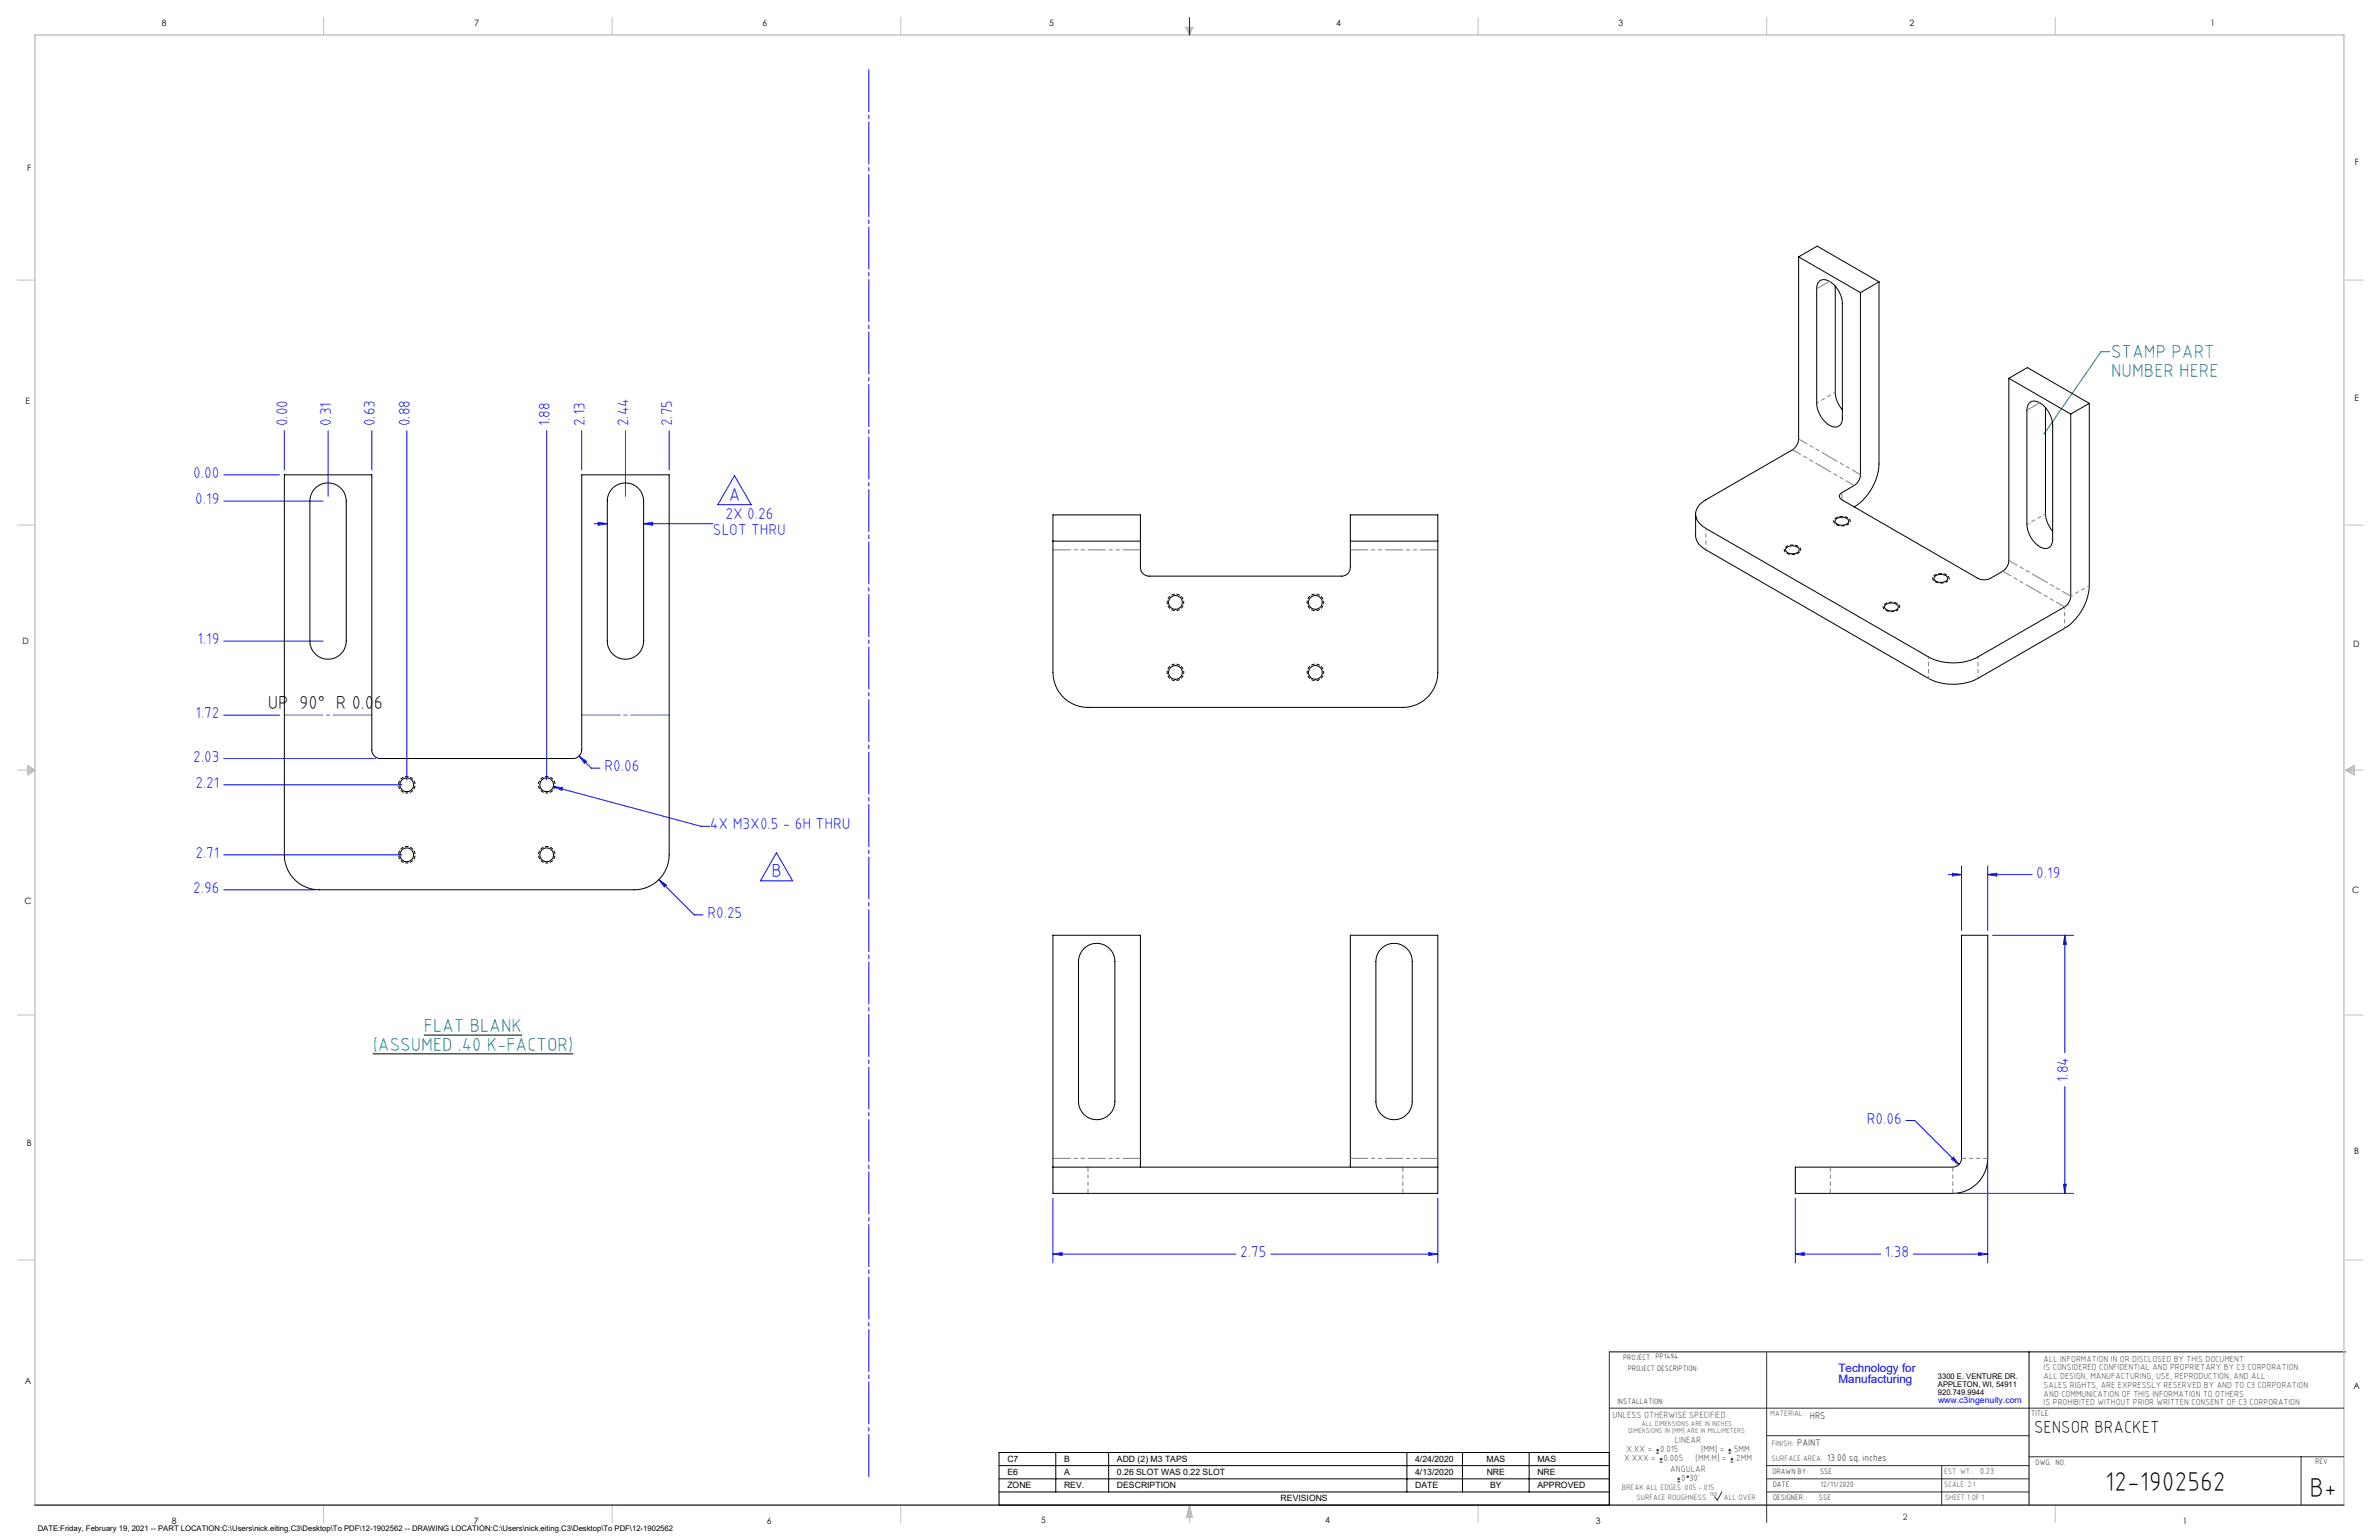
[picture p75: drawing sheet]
<svg xmlns="http://www.w3.org/2000/svg" width="864mm" height="559mm" viewBox="0 0 864 559" stroke-linecap="round" stroke-linejoin="round" font-family="sans-serif">
<defs><g id="words">
<g font-size="9.9">
<text x="764.2" y="541.1">12-1902562</text>
<text x="838.3" y="543.2">B+</text>
</g>
<g font-size="6.8" fill="#008080">
<text x="766.4" y="130">STAMP PART</text>
<text x="766.4" y="136.8">NUMBER HERE</text>
<text x="153.9" y="374.6">FLAT BLANK</text>
<text x="135.3" y="381.4">(ASSUMED .40 K-FACTOR)</text>
</g>
<g font-size="6.8" fill="#00f">
<text x="264.6" y="181.8">A</text>
<text x="280.1" y="318.3">B</text>
</g>
<text font-size="6.8" x="97.2" y="257.4">UP 90° R 0.06</text>
<text font-size="6.3" x="738.4" y="519.9">SENSOR BRACKET</text>
<g font-size="5.7" fill="#00f">
<text x="104.4" y="154.7" transform="rotate(-90 104.4 154.7)">0.00</text>
<text x="120.2" y="154.7" transform="rotate(-90 120.2 154.7)">0.31</text>
<text x="136.1" y="154.7" transform="rotate(-90 136.1 154.7)">0.63</text>
<text x="148.8" y="154.7" transform="rotate(-90 148.8 154.7)">0.88</text>
<text x="199.6" y="154.7" transform="rotate(-90 199.6 154.7)">1.88</text>
<text x="212.3" y="154.7" transform="rotate(-90 212.3 154.7)">2.13</text>
<text x="228.2" y="154.7" transform="rotate(-90 228.2 154.7)">2.44</text>
<text x="244.1" y="154.7" transform="rotate(-90 244.1 154.7)">2.75</text>
<text x="70.1" y="173.4">0.00</text>
<text x="70.9" y="182.9">0.19</text>
<text x="263.4" y="188.3">2X 0.26</text>
<text x="258.8" y="194">SLOT THRU</text>
<text x="71.7" y="233.7">1.19</text>
<text x="70.9" y="260.6">1.72</text>
<text x="70.1" y="276.4">2.03</text>
<text x="219.4" y="279.9">R0.06</text>
<text x="70.9" y="285.9">2.21</text>
<text x="257.7" y="301">4X M3X0.5 - 6H THRU</text>
<text x="70.9" y="311.3">2.71</text>
<text x="70.1" y="324">2.96</text>
<text x="739.2" y="318.5">0.19</text>
<text x="256.8" y="333.1">R0.25</text>
<text x="750.7" y="392.7" transform="rotate(-90 750.7 392.7)">1.84</text>
<text x="677.7" y="407.7">R0.06</text>
<text x="450.2" y="456.2">2.75</text>
<text x="684.3" y="456.2">1.38</text>
</g>
<g font-size="4.2" fill="#00f">
<text x="667.4" y="497.7">Technology for</text>
<text x="667.4" y="502">Manufacturing</text>
</g>
<g font-size="3.5">
<text x="657" y="514.9">HRS</text>
<text x="652.4" y="524.7">PAINT</text>
<text x="663.3" y="530.1">13.00 sq. inches</text>
</g>
<g font-size="3.3" fill="#382c30">
<text x="585.4" y="514.4">UNLESS OTHERWISE SPECIFIED:</text>
<text x="590.4" y="526.8">X.XX =</text>
<text x="602.6" y="526.8">0.015</text>
<text x="608" y="523.6">LINEAR</text>
<text x="617.5" y="526.8">[MM] =</text>
<text x="628.8" y="526.8">.5MM</text>
<text x="589.6" y="530.1">X.XXX =</text>
<text x="603.9" y="530.1">0.005</text>
<text x="606.3" y="534">ANGULAR</text>
<text x="615.5" y="530.1">[MM.M] =</text>
<text x="629.6" y="530.1">.2MM</text>
<text x="610.3" y="537.3">0</text>
<text x="613.2" y="537.3">30'</text>
</g>
<g font-size="3.2">
<text x="58.8" y="9.6">8</text>
<text x="172.3" y="9.5">7</text>
<text x="276.8" y="9.5">6</text>
<text x="380.9" y="9.6">5</text>
<text x="485" y="9.5">4</text>
<text x="587.5" y="9.5">3</text>
<text x="693.1" y="9.5">2</text>
<text x="802.4" y="9.5">1</text>
<text x="854.9" y="59.8">F</text>
<text x="9.9" y="62">F</text>
<text x="9.3" y="146.5">E</text>
<text x="854.7" y="145.5">E</text>
<text x="8.2" y="233.6">D</text>
<text x="854.3" y="234.9">D</text>
<text x="8.9" y="328.1">C</text>
<text x="853.9" y="324.1">C</text>
<text x="9.7" y="415.8">B</text>
<text x="854.6" y="418.6">B</text>
<text x="9" y="502">A</text>
<text x="854.3" y="503.9">A</text>
<text x="62.3" y="552.9">8</text>
<text x="172" y="552.9">7</text>
<text x="278.3" y="552.9">6</text>
<text x="377.9" y="552.8">5</text>
<text x="481" y="552.8">4</text>
<text x="579.3" y="552.8">3</text>
<text x="792.4" y="552.8">1</text>
</g>
<g font-size="3.2" fill="#382c30">
<text x="741.9" y="494.1">ALL INFORMATION IN OR DISCLOSED BY THIS DOCUMENT</text>
<text x="741.9" y="497.3">IS CONSIDERED CONFIDENTIAL AND PROPRIETARY BY C3 CORPORATION.</text>
<text x="741.9" y="500.4">ALL DESIGN, MANUFACTURING, USE, REPRODUCTION, AND ALL</text>
<text x="741.9" y="503.6">SALES RIGHTS, ARE EXPRESSLY RESERVED BY AND TO C3 CORPORATION</text>
<text x="741.9" y="506.8">AND COMMUNICATION OF THIS INFORMATION TO OTHERS</text>
<text x="741.9" y="510">IS PROHIBITED WITHOUT PRIOR WRITTEN CONSENT OF C3 CORPORATION</text>
<text x="718.8" y="534.7">0.23</text>
<text x="690.7" y="551.6">2</text>
</g>
<text font-size="3.1" fill="#00f" x="703.5" y="509.2">www.c3ingenuity.com</text>
<g font-size="3.1">
<text x="365.7" y="530.5">C7</text>
<text x="386.3" y="530.5">B</text>
<text x="405.5" y="530.5">ADD (2) M3 TAPS</text>
<text x="513.7" y="530.5">4/24/2020</text>
<text x="539.6" y="530.5">MAS</text>
<text x="558.1" y="530.5">MAS</text>
<text x="365.7" y="535.3">E6</text>
<text x="386.3" y="535.3">A</text>
<text x="405.5" y="535.3">0.26 SLOT WAS 0.22 SLOT</text>
<text x="513.7" y="535.3">4/13/2020</text>
<text x="539.7" y="535.3">NRE</text>
<text x="558.1" y="535.3">NRE</text>
<text x="365.7" y="540">ZONE</text>
<text x="386.3" y="540">REV.</text>
<text x="405.5" y="540">DESCRIPTION</text>
<text x="464.9" y="544.8">REVISIONS</text>
<text x="513.7" y="540">DATE</text>
<text x="540.9" y="540">BY</text>
<text x="558.1" y="540">APPROVED</text>
</g>
<g font-size="2.8">
<text x="589.2" y="493.3">PROJECT: PP1494</text>
<text x="590.9" y="497.3">PROJECT DESCRIPTION:</text>
<text x="703.5" y="500.5">3300 E. VENTURE DR.</text>
<text x="703.5" y="503.3">APPLETON, WI, 54911</text>
<text x="587.1" y="509.6">INSTALLATION:</text>
<text x="703.5" y="506.2">920.749.9944</text>
<text x="737.3" y="513.8">TITLE:</text>
<text x="738.9" y="531.5">DWG. NO.</text>
<text x="840.5" y="531.3">REV</text>
<text x="643.4" y="534.9">DRAWN BY:</text>
<text x="643.5" y="539.7">DATE:</text>
<text x="660.7" y="534.7">SSE</text>
<text x="660.9" y="539.6">12/11/2020</text>
<text x="643.6" y="544.4">DESIGNER:</text>
<text x="660.3" y="544.3">SSE</text>
<text x="13.7" y="555.5">DATE:Friday, February 19, 2021 -- PART LOCATION:C:\Users\nick.eiting.C3\Desktop\To PDF\12-1902562 -- DRAWING LOCATION:C:\Users\nick.eiting.C3\Desktop\To PDF\12-1902562</text>
</g>
<g font-size="2.8" fill="#382c30">
<text x="642.6" y="513.8">MATERIAL:</text>
<text x="643.2" y="524.8">FINISH:</text>
<text x="643.1" y="530.1">SURFACE AREA:</text>
<text x="705.7" y="534.7">EST. WT.:</text>
<text x="705.7" y="539.7">SCALE: 2:1</text>
<text x="588.8" y="540.5">BREAK ALL EDGES .005 -.015</text>
<text x="594" y="544.2">SURFACE ROUGHNESS</text>
<text x="625.8" y="544.2">ALL OVER</text>
<text x="706.1" y="544.4">SHEET 1 OF 1</text>
</g>
<g font-size="2.5" fill="#382c30">
<text x="591.2" y="520.1">DIMENSIONS IN [MM] ARE IN MILLIMETERS</text>
<text x="595.9" y="517.3">ALL DIMENSIONS ARE IN INCHES</text>
</g>
<text font-size="2.2" fill="#382c30" x="620.6" y="542.9">160</text>
</g></defs>
<g fill="none" stroke="#000" stroke-width=".36">
<path d="M153.9 375.6h35.7M135.3 382.4h72.8M584.2 490.5h267.3M736.6 490.5v55.6M362.7 527h221.5v19.1h-221.5zM362.7 531.8h221.5M362.7 536.6h221.5M383.3 527v14.4M402.4 527v14.4M510.7 527v14.4M530.9 527v14.4M555.1 527v14.4"/>
<path d="M362.7 541.4h221.5"/>
</g>
<g fill="none" stroke="#c0c0c0" stroke-width=".36">
<path d="M117.5 6.4v6.3M222.2 6.4v6.3M327 6.4v6.3M430.4 9.9h2.7l-1.3 2.8zM430.9 9.9l.9 2.8M431.2 9.9l.6 2.8M432.1 9.9l-.3 2.8M432.6 9.9l-.8 2.8M536.6 6.4v6.3M641.3 6.4v6.3M746.1 6.4v6.3M6.3 101.6h6.4"/>
<path d="M851.5 101.6h6.3M6.3 190.5h6.4M851.5 190.5h6.3M6.3 279.4h6.4M10.1 277.7l2.6 1.7-2.6 1.9zM10.1 278.2l2.6 1.2M10.1 278.8l2.6 .6M12.7 279.4l-2.6 1.2M12.7 279.4l-2.6 .5M851.5 279.4h6.3M851.5 279.4l3.1 .5M851.5 279.4l3.1 1.2"/>
<path d="M851.5 279.4l3.1-1.7v3.6zM854.6 278.8l-3.1 .6M854.6 278.2l-3.1 1.2M6.3 368.3h6.4M851.5 368.3h6.3M6.3 457.2h6.4M851.5 457.2h6.3M117.5 546.1v6.4M222.2 546.1v6.4M327 546.1v6.4M431.8 546.1v6.4M431.8 546.1l1.1 4.5h-2.2z"/>
<path d="M431.8 546.1l.6 4.5M431.8 546.1l-.9 4.5M431.8 546.1l-.4 4.5M431.8 546.1l.3 4.5M536.6 546.1v6.4M746.1 546.1v6.4"/>
</g>
<path d="M12.7 546.1v-533.4h838.2v533.4" fill="none" stroke="#c0c0c0" stroke-width=".5"/>
<g fill="none" stroke="#00f" stroke-width=".36">
<path d="M431.8 6.4v6.3M103.2 156.3v14.2M119.1 156.3v23.8M135 156.3v14.2M147.7 156.3v126.7M198.5 156.3v126.7M211.2 156.3v14.2M227 156.3v23.8M242.9 156.3v14.2M81.2 172.3h20.2M266.6 172.6l6.1 10.5h-12.1zM81.2 181.8h36.1"/>
<path d="M215.7 190h4.8M217.1 189.5l3.4 .5-3.4 .6zM233.6 190l3.3-.5v1.1zM233.6 190h25.2M81.2 232.6h36.1M81.2 259.5h20.2M81.2 275.2h55.1M210.2 274.3l2.7 2-.7 .7zM210.2 274.3l4.4 4.4h3.2M81.2 284.8h64.7M200.9 285.4l3.3 .4-.3 1zM200.9 285.4l53.6 14.4h3.1"/>
<path d="M81.2 310.2h64.7M239.2 319.2l2.7 1.9-.7 .7zM239.2 319.2l12.8 12.8h3.2M281.9 309.5l5.8 10.1h-11.7zM707.3 317.4h4.7M708.7 316.9l3.3 .5-3.3 .5zM712 314.2v23.4M721.6 317.4l3.3-.5v1zM721.6 314.2v23.4M721.6 317.4h16M81.2 322.9h32.9M723.3 339.4h29.4"/>
<path d="M749.5 339.4v42.6M749.5 339.4l.6 3.3h-1zM749.5 394.3v38.7M691.9 406.6h3.2l16 16M709.1 419.9l2 2.7-2.7-2zM382.2 434.8v23.4M521.9 434.8v23.4M651.7 434.8v23.4M710.6 433h42.1M721.6 422.1v36.1M749.1 429.7h1l-.6 3.3zM382.2 455l3.4-.5v1z"/>
<path d="M382.2 455h66.4M461.3 455h60.6M518.7 454.5l3.2 .5-3.2 .5zM651.7 455l3.3-.5v1zM651.7 455h31M694.5 455h27.1M718.3 454.5l3.3 .5-3.3 .5z"/>
</g>
<path d="M584.2 490.5v55.6M641.3 490.7v61.8M584.2 511h266.7M641.3 520.9h95.3M641.3 531.8h95.3M641.3 536.6h95.3M704.8 531.8v14.3M736.6 528.6h114.3M835.3 528.6v17.5M625.1 541.4l-1.7 2.9-1-1.2M641.3 541.4h95.3" fill="none" stroke="#382c30" stroke-width=".36"/>
<path d="M12.7 546.1h838.2" fill="none" stroke="#382c30" stroke-width=".5"/>
<path d="M670.8 190.3a3.8 3.8 0 0 1-5.1-1 2.95 2.95 0 0 1 4-1.8 1.62 1.62 0 0 1 1.6 .7 1.62 1.62 0 0 1-.1 1.8l-.4 .3M429.7 218.6a3 3 0 0 0-4.4-2.7 3 3 0 0 0-.2 5.2 3 3 0 0 0 4.6-2.3v-.2M480.5 218.6a3 3 0 0 0-4.4-2.7 3 3 0 0 0-.2 5.2 3 3 0 0 0 4.6-2.3v-.2M652.8 200.7a3.8 3.8 0 0 1-5.1-1.1 2.95 2.95 0 0 1 4-1.7 1.62 1.62 0 0 1 1.6 .7 1.62 1.62 0 0 1 0 1.8l-.5 .3M706.7 211.1a3.8 3.8 0 0 1-5.1-1.1 2.95 2.95 0 0 1 4-1.8 1.62 1.62 0 0 1 1.6 .8 1.62 1.62 0 0 1-.1 1.7l-.4 .4M688.7 221.4a3.8 3.8 0 0 1-5.1-1 2.95 2.95 0 0 1 4-1.8 1.62 1.62 0 0 1 1.6 .7 1.62 1.62 0 0 1 0 1.8l-.5 .3M429.7 244a3 3 0 0 0-4.4-2.7 3 3 0 0 0-.2 5.2 3 3 0 0 0 4.6-2.3v-.2M480.5 244a3 3 0 0 0-4.4-2.7 3 3 0 0 0-.2 5.2 3 3 0 0 0 4.6-2.3v-.2M147.7 287.8a3 3 0 0 1-2.7-4.5 3 3 0 0 1 5.2-.2 3 3 0 0 1-2.3 4.7h-.2M198.5 287.8a3 3 0 0 1-2.7-4.5 3 3 0 0 1 5.2-.2 3 3 0 0 1-2.3 4.7h-.2M147.7 313.2a3 3 0 0 1-2.7-4.5 3 3 0 0 1 5.2-.2 3 3 0 0 1-2.3 4.7h-.2M198.5 313.2a3 3 0 0 1-2.7-4.5 3 3 0 0 1 5.2-.2 3 3 0 0 1-2.3 4.7h-.2" fill="none" stroke="#000" stroke-width=".36" stroke-dasharray="1.3 .6" stroke-dashoffset=".7" stroke-linecap="butt"/>
<path d="M765.8 127.6h-3.1l-20.6 29.7" fill="none" stroke="#008080" stroke-width=".36"/>
<path d="M103.2 259.5h31.8M211.2 259.5h31.7" fill="none" stroke="#0080c0" stroke-width=".36" stroke-dasharray="15.2 1.3 1.3 1.3" stroke-dashoffset="1.3"/>
<path d="M315.4 24.3v512.5" fill="none" stroke="#00f" stroke-width=".36" stroke-dasharray="15.2 1.3 1.3 1.3" stroke-dashoffset="-1"/>
<path d="M741.8 157.2a.34 .34 0 0 1 .5-.2 .34 .34 0 0 1 .1 .5 .34 .34 0 0 1-.5 .1l.2-.3-.2 .3z" fill="#008080"/>
<g fill="#00f">
<path d="M721.6 317.4l3.3-.5v1zM708.7 316.9l3.3 .5-3.3 .5z"/>
<path d="M239.2 319.2l2 2.6 .7-.7zM210.2 274.3l2 2.7 .7-.7zM200.9 285.4l3 1.4 .3-1zM382.2 455l3.4-.5v1zM518.7 454.5l3.2 .5-3.2 .5zM709.1 419.9l-.7 .7 2.7 2z"/>
<path d="M651.7 455l3.3-.5v1zM718.3 454.5l3.3 .5-3.3 .5z"/>
<path d="M217.1 189.5l3.4 .5-3.4 .6zM233.6 190l3.3-.5v1.1z"/>
<path d="M749.5 339.4l.6 3.3h-1zM749.1 429.7h1l-.6 3.3z"/>
</g>
<g fill="none" stroke="#000" stroke-width=".36">
<path d="M652.9 93.2v66.1a5.1 5.1 0 0 1-2.2 3.9l-31.5 18.2a5.5 5.5 0 0 0-3.1 7.3 8.8 8.8 0 0 0 3.1 3l80.9 46.7a19.7 19.7 0 0 0 17.9 0l31.4-18.2a5.1 5.1 0 0 0 2.3-3.8v-66.2M652.9 93.2l6.8-3.9 22.4 13M652.9 93.2l22.5 13M660.4 102.1a3.8 3.8 0 0 1 5.2 1.1 10.3 10.3 0 0 1 3.2 7v41.5a2.84 2.84 0 0 1-1.4 3 2.84 2.84 0 0 1-3.3-.4 10.2 10.2 0 0 1-4.6-8v-41.5a3.6 3.6 0 0 1 .9-2.7zM666.2 103.8v38.6a10.4 10.4 0 0 0 2.6 6.3M675.4 106.2v66.1a5.1 5.1 0 0 1-2.3 3.9l-4.5 2.6a1.39 1.39 0 0 0-.9 1.3 1.39 1.39 0 0 0 .9 1.3l49.4 28.5a5.1 5.1 0 0 0 4.5 0l4.5-2.6a4.9 4.9 0 0 0 2.2-3.9v-66.1M682.1 102.3v66.1a19.8 19.8 0 0 1-9 15.5M682.1 102.3l-6.7 3.9M729.2 137.3l6.8-3.9 22.4 13M729.2 137.3l22.5 12.9M736.7 146.2a3.8 3.8 0 0 1 5.2 1 10.5 10.5 0 0 1 3.2 7v41.5a2.84 2.84 0 0 1-1.3 3 2.84 2.84 0 0 1-3.3-.3 10.4 10.4 0 0 1-4.7-8.1v-41.5l.2-1.5zM742.5 147.9v38.5a10.7 10.7 0 0 0 2.6 6.4"/>
<path d="M758.4 146.4v66.1a19.8 19.8 0 0 1-9 15.5l-31.4 18.2a20 20 0 0 1-17.9 0l-80.9-46.7a6.2 6.2 0 0 1-3.7-5.2v-7.8M758.4 146.4l-6.7 3.8M103.2 172.3h31.8v99.8a3.1 3.1 0 0 0 3.1 3.1h69.9a3.2 3.2 0 0 0 3.2-3.1v-99.8h31.7v137.9a12.7 12.7 0 0 1-12.7 12.7h-114.3a12.7 12.7 0 0 1-12.7-12.7zM114.8 176.8a6.6 6.6 0 0 1 7.1-1 6.6 6.6 0 0 1 3.8 6v50.8a6.6 6.6 0 0 1-6.6 6.6 6.6 6.6 0 0 1-6.6-6.6v-50.8a6.6 6.6 0 0 1 2.3-5zM222 177.6a6.6 6.6 0 0 1 7.3-2 6.6 6.6 0 0 1 4.3 6.2v50.8a6.6 6.6 0 0 1-6.6 6.6 6.6 6.6 0 0 1-6.5-6.6v-50.8a6.6 6.6 0 0 1 1.5-4.2zM382.2 196.4v47.6a12.7 12.7 0 0 0 12.7 12.7h114.3a12.7 12.7 0 0 0 12.7-12.7v-47.6M382.2 196.4v-9.6h31.8v9.6M382.2 196.4h31.8M414 196.4v9.5a3.2 3.2 0 0 0 3.2 3.2h69.8a3.1 3.1 0 0 0 3.2-3.2v-9.5M490.2 196.4v-9.6h31.7v9.6M490.2 196.4h31.7M648.5 198.8a3.1 3.1 0 0 1 4.7 .7 2.89 2.89 0 0 1-5 0z"/>
<path d="M666.5 188.4a3.4 3.4 0 0 1 4.6 .4 1.56 1.56 0 0 1-1.8 1.7 2.12 2.12 0 0 1-3.1-1.7zM684.4 219.5a3 3 0 0 1 4.7 .7 2.89 2.89 0 0 1-5 0zM702.4 209.2a3.4 3.4 0 0 1 4.6 .3 1.56 1.56 0 0 1-1.8 1.8l-1.9-.2a1.2 1.2 0 0 1-1.1-.7 1.2 1.2 0 0 1 .2-1.2zM712 339.4h9.6v80.9a12.7 12.7 0 0 1-12.7 12.7h-57.2v-9.5h57.2a3.2 3.2 0 0 0 3.1-3.2zM393.5 344.2a6.6 6.6 0 0 1 7.1-1.4 6.6 6.6 0 0 1 4.1 6.1v50.8a6.6 6.6 0 0 1-6.6 6.6 6.6 6.6 0 0 1-6.6-6.6v-50.8a6.4 6.4 0 0 1 2-4.7zM501.4 344.2a6.6 6.6 0 0 1 7.2-1.4 6.6 6.6 0 0 1 4.1 6.1v50.8a6.6 6.6 0 0 1-6.6 6.6 6.6 6.6 0 0 1-6.6-6.6v-50.8a6.4 6.4 0 0 1 1.9-4.7zM382.2 423.5v9.5h139.7v-9.5M382.2 423.5h139.7M382.2 423.5v-84.1h31.8v84.1M490.2 423.5v-84.1h31.7v84.1"/>
<circle cx="426.7" cy="218.6" r="2.5"/>
<circle cx="477.5" cy="218.6" r="2.5"/>
<circle cx="426.7" cy="244" r="2.5"/>
<circle cx="477.5" cy="244" r="2.5"/>
<circle cx="147.7" cy="284.8" r="2.49"/>
<circle cx="198.5" cy="284.8" r="2.49"/>
<circle cx="147.7" cy="310.2" r="2.49"/>
<circle cx="198.5" cy="310.2" r="2.49"/>
</g>
<path d="M395 423.5v9.5M509.3 433v-9.5M664.4 423.5v9.5M708.9 423.5v9.5M721.6 420.3h-9.5" fill="none" stroke="#808080" stroke-width=".36" stroke-dasharray="6.3 1.3 1.3 1.3 1.3 1.3" stroke-dashoffset="4.8"/>
<path d="M664.2 102.1l-4.7 2.7M740.5 146.1l-4.7 2.7M668.6 178.7v2.6M382.3 199.5h31.7M490.2 199.5h31.8M382.3 420.3h31.7M490.2 420.3h31.8" fill="none" stroke="#808080" stroke-width=".36" stroke-dasharray="6.3 1.3 1.3 1.3 1.3 1.3"/>
<path d="M652.9 159.3l22.5 13M650.7 163.2l22.4 13M727 207.3l22.5 12.9M729.3 203.4l22.4 12.9" fill="none" stroke="#808080" stroke-width=".36" stroke-dasharray="6.3 1.3 1.3 1.3 1.3 1.3" stroke-dashoffset="2.9"/>
<path d="M666.2 142.4l-6.7 3.8M619.3 191.7v7.8M742.6 186.4l-6.8 3.9M758.4 212.4l-6.7 3.9M718 238.4v7.7M749.5 220.2v7.8M700.1 246.1v-7.7" fill="none" stroke="#808080" stroke-width=".36" stroke-dasharray="6.3 1.3 1.3 1.3 1.3 1.3" stroke-dashoffset="5.6"/>
<g fill="none" stroke="#382c30" stroke-width=".36">
<path d="M601.2 527.3h1.1M601.2 526.2h1.1M601.7 525.7v1M602.5 530.5h1M602.5 529.5h1M603 529v1M608.9 537.7h1M608.9 536.6h1M609.4 536.1v1.1M627.4 527.3h1M627.4 526.2h1M627.9 525.7v1"/>
<path d="M628.2 530.5h1M628.2 529.5h1M628.7 529v1"/>
<circle cx="612.7" cy="535.9" r=".27"/>
</g>
<use href="#words"/>
</svg>
